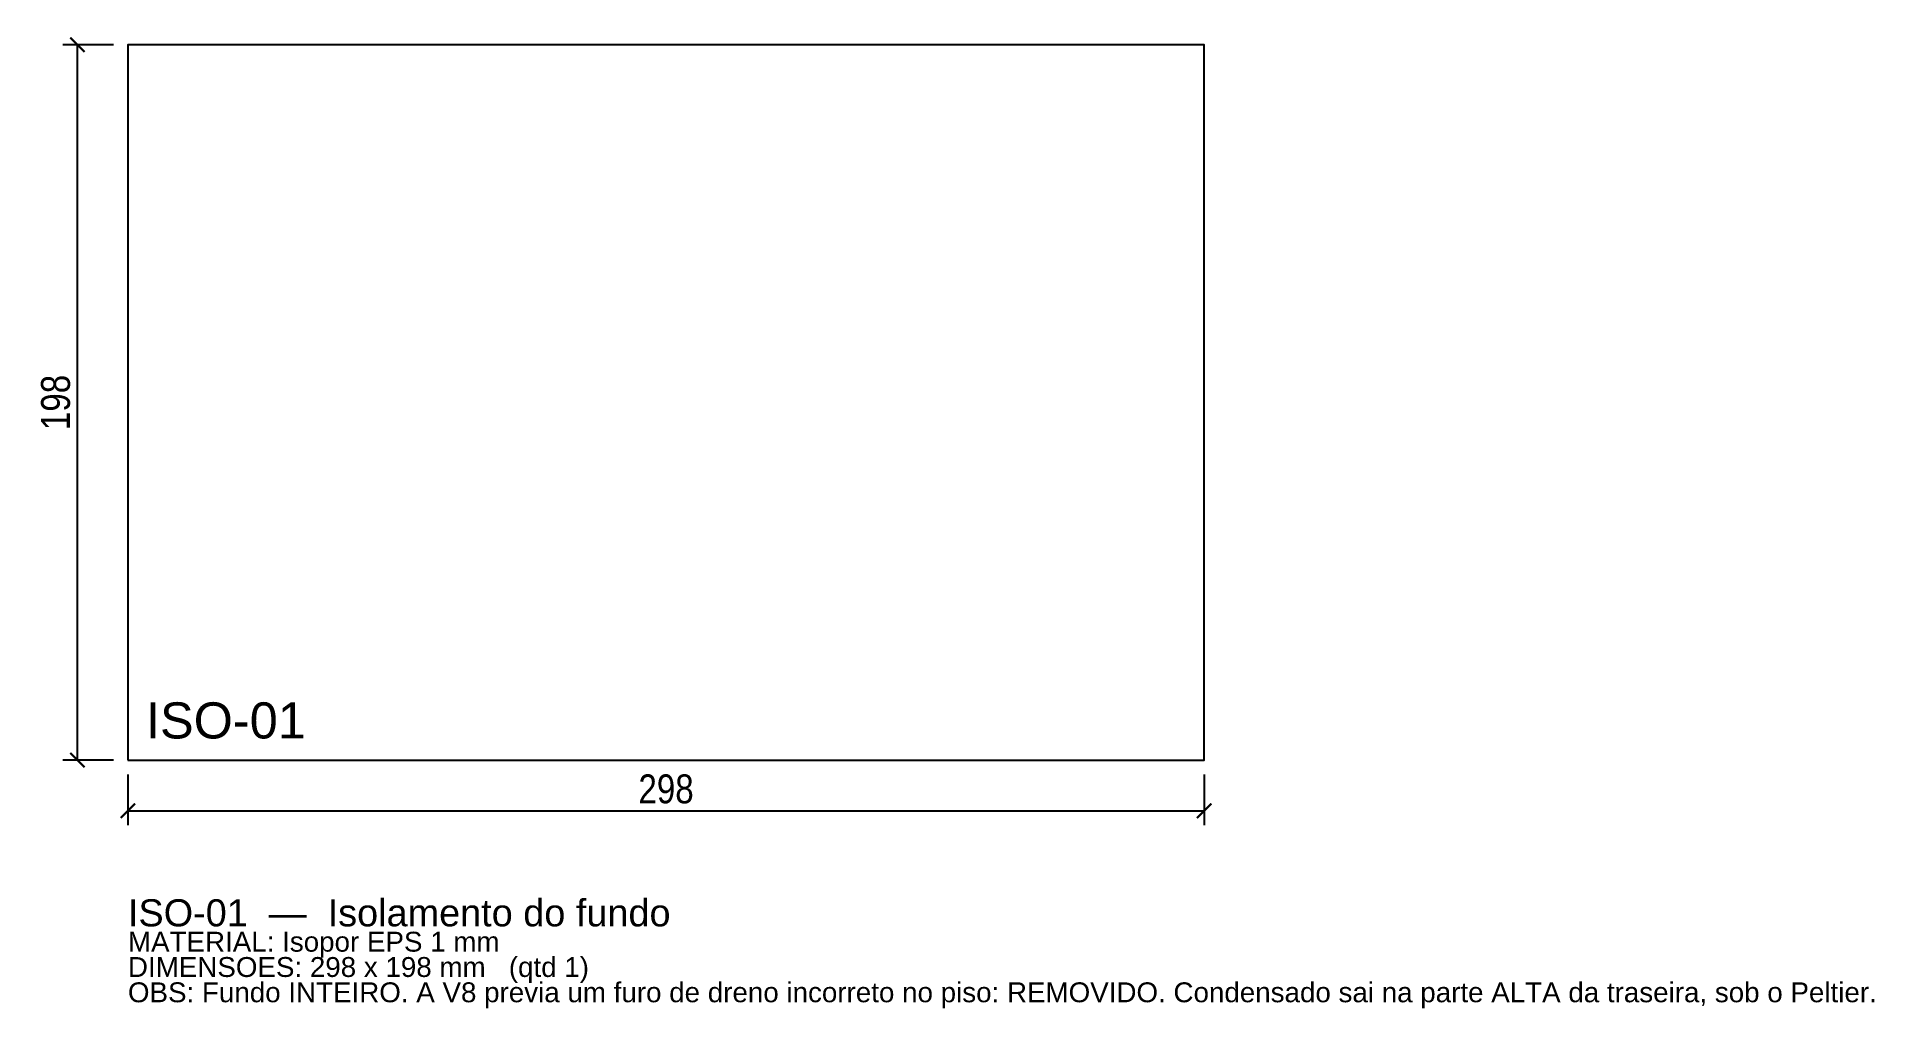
# Model space of a CAD drawing. Header units: millimetres. Extents: x -25 to 484, y -69 to 200.
import ezdxf

# ---------------------------------------------------------------- set-up
doc = ezdxf.new("R2010")
doc.units = ezdxf.units.MM
for name, color, linetype in [('CORTE', 1, 'Continuous'), ('COTA', 4, 'Continuous'), ('GRAVACAO', 3, 'Continuous'), ('TEXTO', 7, 'Continuous')]:
    doc.layers.add(name, color=color, linetype=linetype)
doc.styles.add('ARIAL', font='arial.ttf')
doc.styles.add('OpenSansCondensed-Light', font='OpenSansCondensed-Light.ttf')
doc.dimstyles.new('EZDXF', dxfattribs={"dimtxt": 8, "dimasz": 4, "dimexe": 4, "dimexo": 4, "dimgap": 2, "dimtad": 1, "dimdec": 0, "dimdsep": 46, "dimtxsty": 'OpenSansCondensed-Light', "dimblk": 'ARCHTICK', "dimcen": 2.5, "dimclrd": 4, "dimclre": 4, "dimclrt": 4, "dimazin": 3, "dimtfac": 0.5, "dimtmove": 2, "dimatfit": 3})

# ---------------------------------------------------------------- blocks, each defined once
blk = doc.blocks.new('_ARCHTICK')
at = {"color": 0, "linetype": 'BYBLOCK', "const_width": 0.15}
blk.add_lwpolyline([(-0.5, -0.5), (0.5, 0.5)], dxfattribs=at)

msp = doc.modelspace()

# ---------------------------------------------------------------- linework, layer by layer
at = {"layer": 'CORTE'}
msp.add_lwpolyline([(0, 0), (298, 0), (298, 198), (0, 198)], close=True, dxfattribs=at)

# ---------------------------------------------------------------- texts
at = {"layer": 'GRAVACAO', "style": 'ARIAL'}
msp.add_text('ISO-01', height=10, dxfattribs=at).set_placement((5, 6))
at = {"layer": 'TEXTO', "style": 'ARIAL'}
for s, height, p in [('ISO-01  —  Isolamento do fundo', 7.5, (0, -46)), ('MATERIAL: Isopor EPS 1 mm', 5.5, (0, -53)), ('DIMENSOES: 298 x 198 mm   (qtd 1)', 5.5, (0, -60)), ('OBS: Fundo INTEIRO. A V8 previa um furo de dreno incorreto no piso: REMOVIDO. Condensado sai na parte ALTA da traseira, sob o Peltier.', 5.5, (0, -67))]:
    msp.add_text(s, height=height, dxfattribs=at).set_placement(p)

# ---------------------------------------------------------------- dimensions: what is measured, and where the dimension line sits
at = {"layer": 'COTA'}
msp.add_linear_dim(base=(-14, 0), p1=(0, 0), p2=(0, 198), angle=90, dimstyle='EZDXF', dxfattribs=at).render()
msp.add_linear_dim(base=(0, -14), p1=(0, 0), p2=(298, 0), dimstyle='EZDXF', dxfattribs=at).render()

doc.saveas('drawing.dxf')
